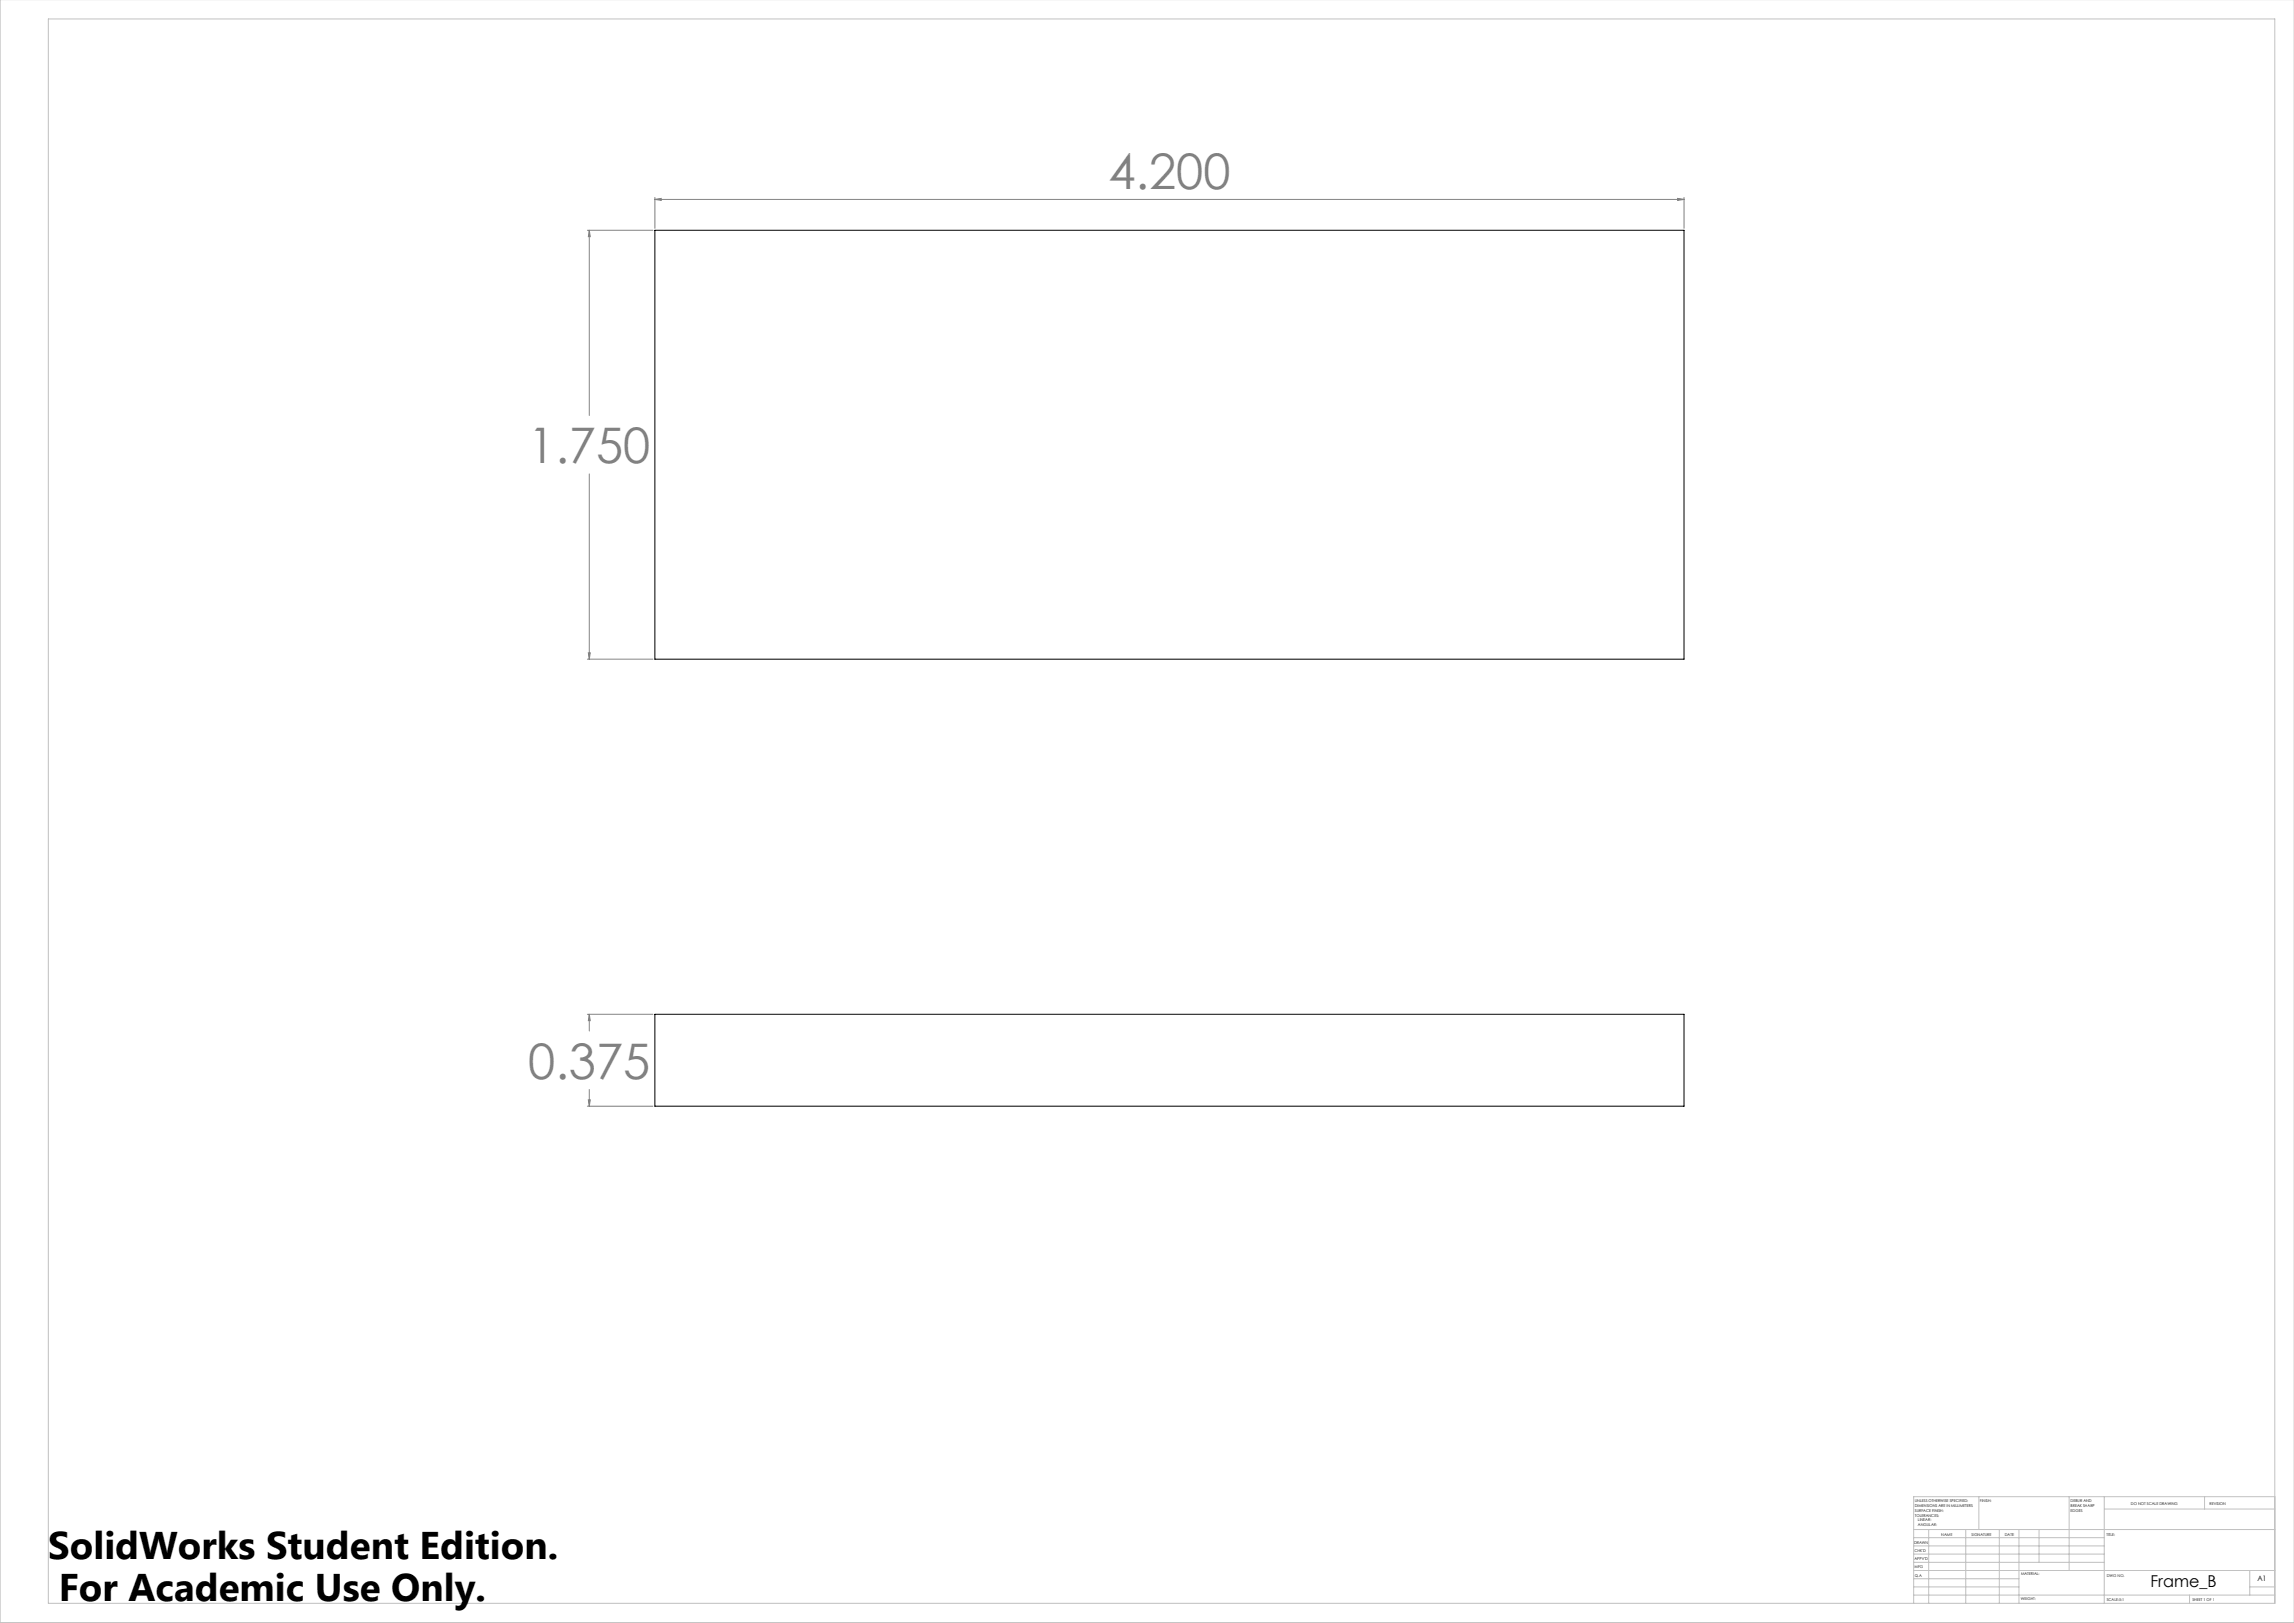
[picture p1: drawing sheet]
<svg xmlns="http://www.w3.org/2000/svg" width="1189mm" height="841mm" viewBox="0 0 1189 841" stroke-linecap="round" stroke-linejoin="round" font-family="sans-serif">
<defs><g id="words">
<g font-size="25.4" fill="#808080">
<text x="574" y="98">4.200</text>
<text x="274" y="240">1.750</text>
<text x="274" y="559">0.375</text>
</g>
<g font-size="20">
<text x="25" y="808">SolidWorks Student Edition.</text>
<text x="31" y="830">For Academic Use Only.</text>
</g>
<text font-size="8.5" x="1115" y="823">Frame_B</text>
<text font-size="3.9" x="1170" y="819">A1</text>
<g font-size="2">
<text x="992" y="778">UNLESS OTHERWISE SPECIFIED:</text>
<text x="1026" y="778">FINISH:</text>
<text x="1073" y="778">DEBUR AND</text>
<text x="1104" y="780">DO NOT SCALE DRAWING</text>
<text x="1145" y="780">REVISION</text>
<text x="992" y="781">DIMENSIONS ARE IN MILLIMETERS</text>
<text x="992" y="783">SURFACE FINISH:</text>
<text x="992" y="786">TOLERANCES:</text>
<text x="1073" y="781">BREAK SHARP</text>
<text x="1073" y="783">EDGES</text>
<text x="994" y="788">LINEAR:</text>
<text x="994" y="791">ANGULAR:</text>
<text x="1006" y="796">NAME</text>
<text x="1022" y="796">SIGNATURE</text>
<text x="1039" y="796">DATE</text>
<text x="1092" y="796">TITLE:</text>
<text x="992" y="800">DRAWN</text>
<text x="992" y="808">APPV'D</text>
<text x="992" y="804">CHK'D</text>
<text x="992" y="813">MFG</text>
<text x="993" y="817">Q.A</text>
<text x="1048" y="816">MATERIAL:</text>
<text x="1092" y="817">DWG NO.</text>
<text x="1047" y="829">WEIGHT:</text>
<text x="1092" y="829">SCALE:5:1</text>
<text x="1136" y="829">SHEET 1 OF 1</text>
</g>
</g></defs>
<g fill="none" stroke="#808080" stroke-width=".52">
<path d="M304 119h34M305 119l1 4h-1zM305 119v96M339 102v16M339 103h534M339 103h4v1zM870 103h3l-3 1zM873 102v16M305 246v96M305 338h1l-1 4zM304 342h34M304 526h34"/>
<path d="M305 526l1 3h-1zM305 526v8M304 573h34M305 570h1l-1 3zM305 565v8"/>
</g>
<g fill="none" stroke="#c0c0c0" stroke-width=".52">
<path d="M0 0v841h1189M25 10h1154v821h-1154zM1026 776v17M1072 776v38M1091 776v55M1143 776v6M1179 776h-187v55M992 793h187M992 797h99M1000 793v38M1019 793v38M1036 793v38"/>
<path d="M1046 793v38M1057 793v17M1091 782h88M992 810h99M992 805h99M992 801h99M992 818h54M992 814h187M1166 814v13M992 827h187M992 822h54M1135 827v4"/>
<path d="M1166 822h13"/>
</g>
<path d="M305 119l1 4h-1zM305 338h1l-1 4zM870 103h3l-3 1zM339 103h4v1zM305 570h1l-1 3zM305 526l1 3h-1z" fill="#808080"/>
<path d="M339 119h534v223h-534zM339 526h534v47h-534z" fill="none" stroke="#000" stroke-width=".52"/>
<use href="#words"/>
</svg>
